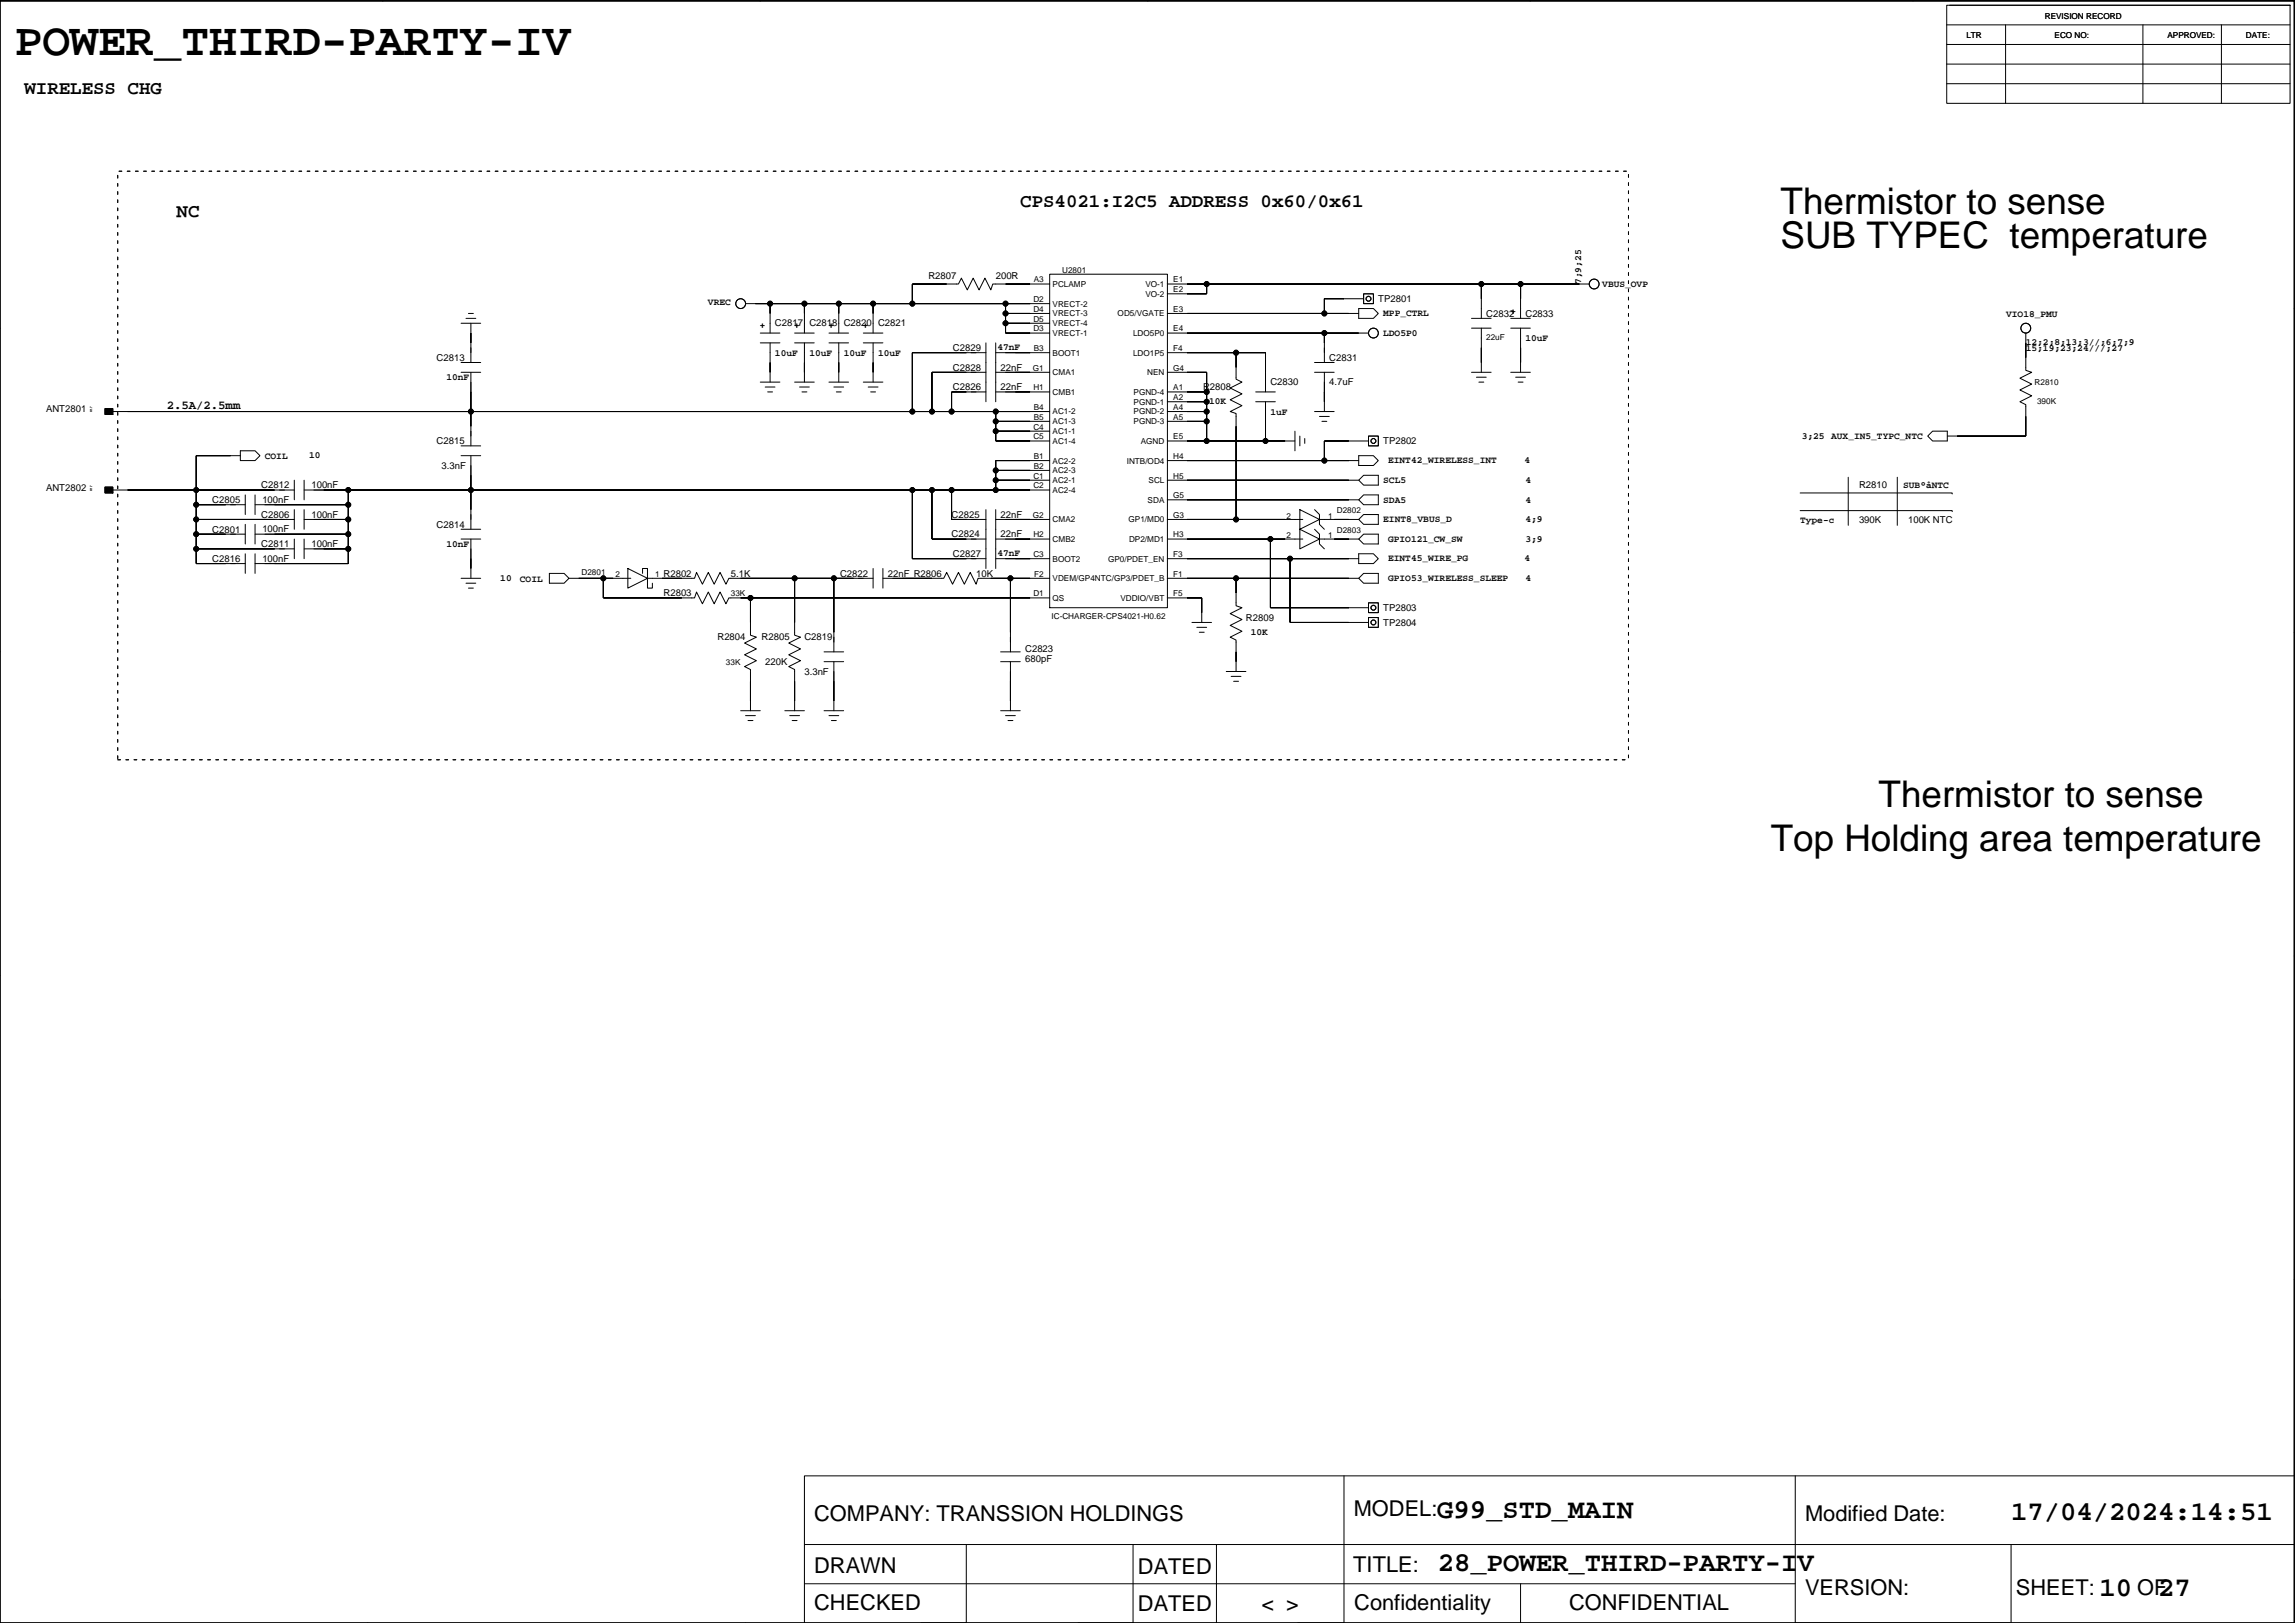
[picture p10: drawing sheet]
<svg xmlns="http://www.w3.org/2000/svg" width="594mm" height="420mm" viewBox="0 0 594 420" stroke-linecap="round" stroke-linejoin="round" font-family="sans-serif">
<defs><g id="words">
<text font-size="12" x="3.8" y="14.3">POWER_THIRD-PARTY-IV</text>
<g font-size="9.5">
<text x="460.9" y="55.3">Thermistor to sense</text>
<text x="460.9" y="64.2">SUB TYPEC temperature</text>
<text x="486.3" y="209">Thermistor to sense</text>
<text x="458.4" y="220.4">Top Holding area temperature</text>
</g>
<g font-size="7.1">
<text x="372" y="392.9">G99_STD_MAIN</text>
<text x="520.6" y="393.5">17/04/2024:14:51</text>
<text x="372.2" y="406.8">28_POWER_THIRD-PARTY-IV</text>
<text x="543.4" y="413.3">10</text>
<text x="558.7" y="413.3">27</text>
</g>
<g font-size="5.6">
<text x="210.8" y="393.8">COMPANY: TRANSSION HOLDINGS</text>
<text x="350.4" y="392.5">MODEL:</text>
<text x="467.3" y="393.8">Modified Date:</text>
<text x="210.8" y="407.2">DRAWN</text>
<text x="294.6" y="407.3">DATED</text>
<text x="350.3" y="406.8">TITLE:</text>
<text x="467.3" y="412.8">VERSION:</text>
<text x="521.9" y="412.8">SHEET:</text>
<text x="553.2" y="412.8">OF</text>
<text x="210.8" y="416.9">CHECKED</text>
<text x="294.6" y="417">DATED</text>
<text x="326.5" y="417.1">&lt; &gt;</text>
<text x="350.6" y="416.9">Confidentiality</text>
<text x="406.2" y="416.9">CONFIDENTIAL</text>
</g>
<g font-size="4.9">
<text x="6.3" y="24.4">WIRELESS CHG</text>
<text x="264.1" y="53.6">CPS4021:I2C5 ADDRESS 0x60/0x61</text>
<text x="45.7" y="56.1">NC</text>
</g>
<g font-size="3.5">
<text x="50.8" y="-1">6</text>
<text x="144.7" y="-.9">5</text>
<text x="250" y="-1">4</text>
<text x="552.6" y="-.9">1</text>
</g>
<text font-size="3.2" x="43.2" y="106">2.5A/2.5mm</text>
<g font-size="2.5">
<text x="240.3" y="72.3">R2807</text>
<text x="257.8" y="72.3">200R</text>
<text x="409.3" y="73.5" transform="rotate(-90 409.3 73.5)">7;9;25</text>
<text x="414.8" y="74.4">VBUS_OVP</text>
<text x="183.3" y="79.1">VREC</text>
<text x="356.8" y="78.2">TP2801</text>
<text x="358.1" y="81.8">MPP_CTRL</text>
<text x="384.7" y="82">C2832</text>
<text x="394.9" y="82">C2833</text>
<text x="519.3" y="82">VIO18_PMU</text>
<text x="200.6" y="84.5">C2817</text>
<text x="209.5" y="84.5">C2818</text>
<text x="218.4" y="84.5">C2820</text>
<text x="227.3" y="84.5">C2821</text>
<text x="358.1" y="87.1">LDO5P0</text>
<text x="394.9" y="88.3">10uF</text>
<text x="524.4" y="89.4">12;2;8;13;3//;6;7;9</text>
<text x="113" y="93.4">C2813</text>
<text x="200.6" y="92.1">10uF</text>
<text x="209.5" y="92.1">10uF</text>
<text x="218.4" y="92.1">10uF</text>
<text x="227.3" y="92.1">10uF</text>
<text x="246.7" y="96">C2828</text>
<text x="246.7" y="90.9">C2829</text>
<text x="258.2" y="90.5">47nF</text>
<text x="259" y="96">22nF</text>
<text x="344.1" y="93.4">C2831</text>
<text x="524.4" y="90.9">15;19;23;24///;27</text>
<text x="115.5" y="98.5">10nF</text>
<text x="246.7" y="101">C2826</text>
<text x="259" y="101">22nF</text>
<text x="311.4" y="101">R2808</text>
<text x="328.9" y="99.8">C2830</text>
<text x="344.1" y="99.8">4.7uF</text>
<text x="11.9" y="106.7">ANT2801</text>
<text x="313" y="104.5">10K</text>
<text x="328.9" y="107.4">1uF</text>
<text x="466.4" y="113.6">3;25 AUX_IN5_TYPC_NTC</text>
<text x="68.6" y="118.8">COIL</text>
<text x="80" y="118.7">10</text>
<text x="113" y="115">C2815</text>
<text x="358.1" y="115">TP2802</text>
<text x="359.3" y="119.9">EINT42_WIRELESS_INT</text>
<text x="394.7" y="119.9">4</text>
<text x="114.3" y="121.4">3.3nF</text>
<text x="358.1" y="125">SCL5</text>
<text x="394.9" y="125">4</text>
<text x="11.9" y="127.1">ANT2802</text>
<text x="54.9" y="130.2">C2805</text>
<text x="67.6" y="126.4">C2812</text>
<text x="67.9" y="130.2">100nF</text>
<text x="80.6" y="126.4">100nF</text>
<text x="358.1" y="130.1">SDA5</text>
<text x="394.9" y="130.1">4</text>
<text x="481.2" y="126.4">R2810</text>
<text x="492.6" y="126.4">SUB°åNTC</text>
<text x="54.9" y="137.9">C2801</text>
<text x="67.6" y="134">C2806</text>
<text x="67.9" y="137.8">100nF</text>
<text x="80.6" y="134">100nF</text>
<text x="113" y="136.6">C2814</text>
<text x="246.3" y="134">C2825</text>
<text x="259" y="134">22nF</text>
<text x="358.1" y="135.2">EINT8_VBUS_D</text>
<text x="394.9" y="135.2">4;9</text>
<text x="466" y="135.3">Type-c</text>
<text x="481.2" y="135.3">390K</text>
<text x="493.9" y="135.3">100K NTC</text>
<text x="67.6" y="141.7">C2811</text>
<text x="80.6" y="141.7">100nF</text>
<text x="115.5" y="141.7">10nF</text>
<text x="246.3" y="139.1">C2824</text>
<text x="258.2" y="143.8">47nF</text>
<text x="259" y="139.1">22nF</text>
<text x="359.3" y="140.2">GPIO121_CW_SW</text>
<text x="394.9" y="140.2">3;9</text>
<text x="54.9" y="145.5">C2816</text>
<text x="67.9" y="145.5">100nF</text>
<text x="171.8" y="149.3">R2802</text>
<text x="189.2" y="149.3">5.1K</text>
<text x="217.5" y="149.3">C2822</text>
<text x="229.8" y="149.3">22nF R2806</text>
<text x="246.7" y="144.2">C2827</text>
<text x="252.7" y="149.3">10K</text>
<text x="359.3" y="145.3">EINT45_WIRE_PG</text>
<text x="394.7" y="145.3">4</text>
<text x="129.5" y="150.4">10</text>
<text x="134.6" y="150.5">COIL</text>
<text x="171.8" y="154.3">R2803</text>
<text x="359.3" y="150.4">GPIO53_WIRELESS_SLEEP</text>
<text x="394.9" y="150.4">4</text>
<text x="322.5" y="160.7">R2809</text>
<text x="358.1" y="158.2">TP2803</text>
<text x="358.1" y="162">TP2804</text>
<text x="185.7" y="165.8">R2804</text>
<text x="197.1" y="165.8">R2805</text>
<text x="208.2" y="165.8">C2819</text>
<text x="323.8" y="164.5">10K</text>
<text x="198.1" y="172.1">220K</text>
<text x="265.4" y="168.8">C2823</text>
<text x="265.4" y="171.4">680pF</text>
<text x="208.2" y="174.7">3.3nF</text>
</g>
<g font-size="2.1">
<text x="529.3" y="4.8">REVISION RECORD</text>
<text x="509" y="9.9">LTR</text>
<text x="531.9" y="9.9">ECO NO:</text>
<text x="561.1" y="9.9">APPROVED:</text>
<text x="581.4" y="9.9">DATE:</text>
<text x="274.9" y="70.6">U2801</text>
<text x="267.6" y="73.1">A3</text>
<text x="272.5" y="74.3">PCLAMP</text>
<text x="296.5" y="74.3">VO-1</text>
<text x="296.5" y="76.8">VO-2</text>
<text x="303.7" y="73.1">E1</text>
<text x="303.7" y="75.6">E2</text>
<text x="267.5" y="83.3">D5</text>
<text x="267.5" y="80.7">D4</text>
<text x="267.5" y="78.2">D2</text>
<text x="272.5" y="79.4">VRECT-2</text>
<text x="272.5" y="81.9">VRECT-3</text>
<text x="289.3" y="81.9">OD5/VGATE</text>
<text x="303.7" y="80.7">E3</text>
<text x="391.1" y="81.2">+</text>
<text x="196.8" y="85">+</text>
<text x="205.7" y="85">+</text>
<text x="214.6" y="85">+</text>
<text x="223.5" y="85">+</text>
<text x="267.5" y="85.8">D3</text>
<text x="272.5" y="87">VRECT-1</text>
<text x="272.5" y="84.4">VRECT-4</text>
<text x="293.3" y="87">LDO5P0</text>
<text x="303.7" y="85.8">E4</text>
<text x="384.7" y="88">22uF</text>
<text x="267.4" y="96">G1</text>
<text x="267.6" y="90.9">B3</text>
<text x="272.5" y="92.1">BOOT1</text>
<text x="293.3" y="92.1">LDO1P5</text>
<text x="303.7" y="96">G4</text>
<text x="303.7" y="90.9">F4</text>
<text x="267.5" y="101">H1</text>
<text x="272.5" y="97.1">CMA1</text>
<text x="297" y="97.1">NEN</text>
<text x="303.7" y="101">A1</text>
<text x="526.7" y="99.7">R2810</text>
<text x="267.6" y="106.1">B4</text>
<text x="272.5" y="107.3">AC1-2</text>
<text x="272.5" y="102.2">CMB1</text>
<text x="293.4" y="102.2">PGND-4</text>
<text x="293.4" y="104.8">PGND-1</text>
<text x="293.4" y="107.3">PGND-2</text>
<text x="303.7" y="106.1">A4</text>
<text x="303.7" y="103.6">A2</text>
<text x="527.3" y="104.5">390K</text>
<text x="267.5" y="111.2">C4</text>
<text x="267.5" y="113.7">C5</text>
<text x="267.6" y="108.7">B5</text>
<text x="272.5" y="109.8">AC1-3</text>
<text x="272.5" y="112.4">AC1-1</text>
<text x="293.4" y="109.8">PGND-3</text>
<text x="303.7" y="108.7">A5</text>
<text x="303.7" y="113.7">E5</text>
<text x="267.6" y="118.8">B1</text>
<text x="272.5" y="120">AC2-2</text>
<text x="272.5" y="114.9">AC1-4</text>
<text x="291.7" y="120">INTB/OD4</text>
<text x="295.3" y="114.9">AGND</text>
<text x="303.7" y="118.8">H4</text>
<text x="267.5" y="123.9">C1</text>
<text x="267.6" y="121.3">B2</text>
<text x="272.5" y="122.5">AC2-3</text>
<text x="272.5" y="125.1">AC2-1</text>
<text x="297.3" y="125.1">SCL</text>
<text x="303.7" y="123.9">H5</text>
<text x="267.5" y="126.4">C2</text>
<text x="272.5" y="127.6">AC2-4</text>
<text x="297.1" y="130.2">SDA</text>
<text x="303.7" y="129">G5</text>
<text x="267.4" y="134">G2</text>
<text x="272.5" y="135.2">CMA2</text>
<text x="292.1" y="135.2">GP1/MD0</text>
<text x="303.7" y="134">G3</text>
<text x="333" y="134.3">2</text>
<text x="343.8" y="134.3">1</text>
<text x="346.1" y="137.9">D2803</text>
<text x="346.1" y="132.8">D2802</text>
<text x="267.5" y="139.1">H2</text>
<text x="272.5" y="140.3">CMB2</text>
<text x="292.3" y="140.3">DP2/MD1</text>
<text x="303.7" y="139.1">H3</text>
<text x="333" y="139.4">2</text>
<text x="343.8" y="139.4">1</text>
<text x="150.5" y="149">D2801</text>
<text x="159.3" y="149.3">2</text>
<text x="169.6" y="149.3">1</text>
<text x="267.5" y="144.2">C3</text>
<text x="267.7" y="149.3">F2</text>
<text x="272.5" y="145.4">BOOT2</text>
<text x="286.8" y="145.4">GP0/PDET_EN</text>
<text x="303.7" y="149.3">F1</text>
<text x="303.7" y="144.2">F3</text>
<text x="189.2" y="154.4">33K</text>
<text x="267.5" y="154.4">D1</text>
<text x="272.5" y="155.5">QS</text>
<text x="272.5" y="150.5">VDEM/GP4NTC/GP3/PDET_B</text>
<text x="290" y="155.5">VDDIO/VBT</text>
<text x="303.7" y="154.4">F5</text>
<text x="272.2" y="160.2">IC-CHARGER-CPS4021-H0.62</text>
<text x="187.9" y="172.2">33K</text>
</g>
<g font-size=".7">
<text x="23.9" y="106.8" transform="rotate(-90 23.9 106.8)">H1.7</text>
<text x="23.9" y="127.1" transform="rotate(-90 23.9 127.1)">H1.7</text>
</g>
</g></defs>
<g fill="none" stroke="#000" stroke-width=".26">
<path d="M99 0v.3M196.8 0v.3M297.1 0v.3M396.1 0v.3M495.2 0v.3M0 .1h594v420.1h-594zM0 .3h593.9v419.9h-593.9zM503.9 1.4h88.9v25.4h-88.9zM503.9 16.6h88.9M503.9 11.5h88.9M503.9 6.4h88.9M504.7 1.4h88.1"/>
<path d="M519.2 6.4v20.4M554.7 6.4v20.4M575 6.4v20.4M503.9 21.7h88.9M193 78.6h78.7M195.5 78.6h.1M199.3 78.6v7.6M208.2 78.6v7.6M217.1 78.6v7.6M226 78.6v7.6M260.3 78.6v7.6h11.4M271.7 71h30.5v86.3h-30.5z"/>
<path d="M271.7 73.5h-14.7l-.5 1.6-1.5-3.1-1.6 3.1-1.5-3.1-1.5 3.1-1.5-3.1-.8 1.5h-11.9v5.1M302.2 73.5h109.2M312.3 73.5v2.6h-10.1M351.7 79.9h3.8l1.3 1.2-1.3 1.3h-3.8zM353 76.1h2.5v2.5h-2.5zM353 77.3h-10.2v3.8M383.5 73.5v8.9M393.6 73.5v8.9M408.8 73.5h.1M593.9 79.9h.2M-.1 85h.1M119.4 93.8h5"/>
<path d="M119.4 96.4h5M119.4 83.7h5M120.6 82.4h2.6M121.3 81.1h1.2M121.9 86.2h.1M121.9 83.7v10.1M121.9 96.4v19M196.8 86.2h5.1M196.8 88.8h5.1M196.8 98.9h5.1M199.3 96.4h.1M199.3 88.8v10.1"/>
<path d="M205.7 86.2h5.1M205.7 88.8h5.1M205.7 98.9h5.1M208.2 96.4h.1M208.2 88.8v10.1M214.6 86.2h5.1M214.6 88.8h5.1M214.6 98.9h5.1M217.1 96.4h.1M217.1 88.8v10.1M223.5 86.2h5M223.5 88.8h5"/>
<path d="M223.5 98.9h5M226 96.4h.1M226 88.8v10.1M255.2 96.4h-14v10.1M255.2 88.8v15.2M255.2 91.3h-19v15.2M257.8 96.4h13.9M257.8 88.8v15.2M257.8 91.3h13.9M260.3 81.1h11.4M260.3 83.7h11.4M302.2 86.2h52"/>
<path d="M302.2 91.3h25.4v10.2M302.2 96.4h10.1v17.8M302.2 81.1h49.5M320 91.3v6.9l1.5 .7-3.1 1.5 3.1 1.6-3.1 1.5 3.1 1.5-3.1 1.5 1.6 .5v27.5M340.3 93.8h5.1M340.3 96.4h5.1M342.8 86.2v7.6M342.8 96.4v10.1M349.2 81.1h.1M351.7 86.2h.1M380.9 85h5.1M380.9 96.4h5.1"/>
<path d="M380.9 82.4h5.1M382.2 97.7h2.5M382.8 98.9h1.3M383.5 93.8h.1M383.5 85v11.4M391.1 85h5M391.1 96.4h5M391.1 82.4h5M392.3 97.7h2.6M393 98.9h1.2M393.6 93.8h.1M393.6 85v11.4"/>
<path d="M524.4 88.8h.1M524.4 86.2v9.7l1.5 .5-3 1.5 3 1.5-3 1.6 3 1.5-3 1.5 1.5 .8v8.1h-20.3M27.2 105.8h2v1.5h-2zM27.9 106.5h243.8M59.7 118h.1M62.2 116.7h3.8l1.3 1.3-1.3 1.2h-3.8zM62.2 118h-11.4v27.9h12.7M119.4 115.4h5M119.4 118h5M121.9 118v19M198.1 100.2h2.5M198.7 101.5h1.3"/>
<path d="M207 100.2h2.5M207.6 101.5h1.3M215.9 100.2h2.5M216.5 101.5h1.3M224.7 100.2h2.6M225.4 101.5h1.2M255.2 101.5h-8.9v5M257.8 101.5h13.9M257.8 106.5v7.7h13.9M257.8 109.1h13.9M257.8 111.6h13.9M271.7 119.2h-13.9v7.7"/>
<path d="M302.2 101.5h10.1M302.2 104h10.1M302.2 119.2h49.5M302.2 106.5h10.1M302.2 109.1h10.1M302.2 114.2h33M325 101.5h5.1M325 104h5.1M327.6 104v10.2M332.7 114.2h.1M335.2 111.6v5.1M336.5 112.9v2.5"/>
<path d="M337.7 113.5v1.3M340.3 106.5h5.1M341.6 107.8h2.5M342.2 109.1h1.3M342.8 104h.1M349.2 119.2h.1M351.7 118h3.8l1.3 1.2-1.3 1.3h-3.8zM354.2 112.9h2.6v2.5h-2.6zM354.2 114.2h-11.4v5M499 112.9l1.3-1.3h3.8v2.6h-3.8zM506.6 112.9h.1M27.2 126.1h2v1.5h-2z"/>
<path d="M27.9 126.9h48.3M50.8 134.5h25.4M50.8 130.7h12.7M50.8 138.3h12.7M63.5 128.1v5.1M63.5 135.7v5.1M66 130.7h24.1M66 138.3h24.1M66 128.1v5.1M66 135.7v5.1M76.2 124.3v5.1M76.2 131.9v5.1"/>
<path d="M76.2 139.6v5M78.7 134.5h11.4M78.7 126.9h193M78.7 124.3v5.1M78.7 131.9v5.1M78.7 139.6v5M90.1 126.9v19h-24.1M119.4 139.6h5M119.4 137h5M121.9 139.6v10.1M236.2 126.9v17.7h19M241.2 126.9v12.7h14"/>
<path d="M246.3 126.9v7.6h8.9M255.2 131.9v15.3M257.8 139.6h13.9M257.8 134.5h13.9M257.8 131.9v15.3M257.8 121.8h13.9M257.8 124.3h13.9M302.2 139.6h35M302.2 134.5h35M302.2 124.3h49.5M302.2 129.4h49.5M328.9 139.6v17.7h25.3"/>
<path d="M336.5 137l5.1 2.6-5.1 2.5zM336.5 131.9l5.1 2.6-5.1 2.5zM340.3 137l1.3 1.3v2.5l1.2 1.3M340.3 131.9l1.3 1.3v2.5l1.2 1.3M341.6 139.6h10.1M341.6 134.5h10.1M349.2 139.6h.1M349.2 134.5h.1M349.2 129.4h.1M349.2 124.3h.1M351.7 129.4l1.3-1.3h3.8v2.6h-3.8zM353 138.3h3.8v2.5h-3.8l-1.3-1.2z"/>
<path d="M353 133.2h3.8v2.5h-3.8l-1.3-1.2zM353 123h3.8v2.6h-3.8l-1.3-1.3zM466 132.2h39.3v.2M466 127.6h39.3v.3M478.4 123.6v12.4M491.1 123.6v12.4M50.8 142.1h25.4M63.5 143.4v5M66 143.4v5M78.7 142.1h11.4M119.4 149.7h5M120.6 151h2.6"/>
<path d="M121.3 152.2h1.2M121.9 147.2h.1M142.2 148.4h3.8l1.3 1.3-1.3 1.3h-3.8zM147.3 149.7h16M149.8 149.7h.1M156.2 149.7v5.1h23.6l.5-1.5 1.5 3 1.5-3 1.6 3 1.5-3 1.5 3 .8-1.5h83M162.5 147.2l5.1 2.5-5.1 2.5zM166.3 148.4v-1.2h1.3v5h1.3v-1.2M167.6 149.7h12.2l.5-1.5 1.5 3 1.5-3 1.6 3 1.5-3 1.5 3 .8-1.5h37.3M194.3 154.8v9.6l1.5 .5-3.1 1.6 3.1 1.5-3.1 1.5 3.1 1.5-3.1 1.6 1.6 .7v10.7M205.7 149.7v14.7l1.5 .5-3 1.6 3 1.5-3 1.5 3 1.5-3 1.6 1.5 .7v10.7M215.9 149.7v19.1"/>
<path d="M226 147.2v5M228.5 149.7h15.8l.8-1.5 1.5 3 1.5-3 1.5 3 1.5-3 1.6 3 .5-1.5h18.5M228.5 147.2v5M257.8 144.6h13.9M261.6 149.7v19.1M302.2 149.7h49.5M302.2 144.6h49.5M302.2 154.8h8.9v6.3M311.1 158.6h.1M320 149.7v7.1l1.5 .5-3.1 1.6 3.1 1.5-3.1 1.5 3.1 1.5-3.1 1.5 1.6 .8v8.1M333.9 144.6v16.5h20.3M349.2 144.6h.1"/>
<path d="M349.2 149.7h.1M351.7 143.4h3.8l1.3 1.2-1.3 1.3h-3.8zM353 148.4h3.8v2.6h-3.8l-1.3-1.3zM354.2 156.1h2.6v2.5h-2.6zM354.2 159.9h2.6v2.5h-2.6zM-.1 168.8h.1M213.3 168.8h5.1M213.3 171.3h5.1M215.9 171.3v12.7M259 168.8h5.1M259 171.3h5.1M261.6 171.3v12.7"/>
<path d="M308.5 161.1h5.1M309.8 162.4h2.5M310.4 163.7h1.3M317.4 173.8h5.1M318.7 175.1h2.5M319.3 176.4h1.3M320 171.3h.1M593.9 163.7h.2M191.7 184h5.1M193 185.3h2.5M193.6 186.5h1.3M194.3 181.5h.1"/>
<path d="M203.2 184h5M204.4 185.3h2.6M205.1 186.5h1.2M205.7 181.5h.1M213.3 184h5.1M214.6 185.3h2.5M215.2 186.5h1.3M215.9 181.5h.1M259 184h5.1M260.3 185.3h2.5M260.9 186.5h1.3M261.6 181.5h.1"/>
<path d="M-.1 252.6h.1M593.9 247.5h.2M-.1 336.4h.1M593.9 331.3h.2M208.2 399.8h385.7M250.1 399.8v20.4h-11.6M293.3 399.8v20.4h-14.2M314.9 399.8v20.4M347.9 382.1v38.1h-11.9M464.7 382.1v38.1h55.6M520.6 399.8v20.4M593.9 382.1h-385.7v38.1"/>
<path d="M208.2 410h256.5M393.6 410v10.2M95.2 420.2h.1M193 420.2h.1M293.3 420.2h.1M491.4 420.2h.1"/>
<circle cx="191.7" cy="78.6" r="1.27"/>
<circle cx="199.3" cy="78.6" r=".63"/>
<circle cx="208.2" cy="78.6" r=".63"/>
<circle cx="217.1" cy="78.6" r=".63"/>
<circle cx="226" cy="78.6" r=".63"/>
<circle cx="236.2" cy="78.6" r=".63"/>
<circle cx="260.3" cy="78.6" r=".63"/>
<circle cx="312.3" cy="73.5" r=".63"/>
<circle cx="354.2" cy="77.3" r=".63"/>
<circle cx="383.5" cy="73.5" r=".63"/>
<circle cx="393.6" cy="73.5" r=".63"/>
<circle cx="412.7" cy="73.5" r="1.27"/>
<circle cx="260.3" cy="81.1" r=".63"/>
<circle cx="260.3" cy="83.7" r=".63"/>
<circle cx="320" cy="91.3" r=".63"/>
<circle cx="342.8" cy="86.2" r=".63"/>
<circle cx="342.8" cy="81.1" r=".63"/>
<circle cx="355.5" cy="86.2" r="1.27"/>
<circle cx="524.4" cy="85" r="1.27"/>
<circle cx="121.9" cy="106.5" r=".63"/>
<circle cx="236.2" cy="106.5" r=".63"/>
<circle cx="241.2" cy="106.5" r=".63"/>
<circle cx="246.3" cy="106.5" r=".63"/>
<circle cx="257.8" cy="109.1" r=".63"/>
<circle cx="257.8" cy="106.5" r=".63"/>
<circle cx="257.8" cy="111.6" r=".63"/>
<circle cx="312.3" cy="114.2" r=".63"/>
<circle cx="312.3" cy="101.5" r=".63"/>
<circle cx="312.3" cy="106.5" r=".63"/>
<circle cx="312.3" cy="109.1" r=".63"/>
<circle cx="312.3" cy="104" r=".63"/>
<circle cx="327.6" cy="114.2" r=".63"/>
<circle cx="342.8" cy="119.2" r=".63"/>
<circle cx="355.5" cy="114.2" r=".63"/>
<circle cx="50.8" cy="130.7" r=".63"/>
<circle cx="50.8" cy="138.3" r=".63"/>
<circle cx="50.8" cy="134.5" r=".63"/>
<circle cx="50.8" cy="126.9" r=".63"/>
<circle cx="90.1" cy="130.7" r=".63"/>
<circle cx="90.1" cy="138.3" r=".63"/>
<circle cx="90.1" cy="134.5" r=".63"/>
<circle cx="90.1" cy="126.9" r=".63"/>
<circle cx="121.9" cy="126.9" r=".63"/>
<circle cx="236.2" cy="126.9" r=".63"/>
<circle cx="241.2" cy="126.9" r=".63"/>
<circle cx="246.3" cy="126.9" r=".63"/>
<circle cx="257.8" cy="124.3" r=".63"/>
<circle cx="257.8" cy="121.8" r=".63"/>
<circle cx="257.8" cy="126.9" r=".63"/>
<circle cx="320" cy="134.5" r=".63"/>
<circle cx="328.9" cy="139.6" r=".63"/>
<circle cx="50.8" cy="142.1" r=".63"/>
<circle cx="90.1" cy="142.1" r=".63"/>
<circle cx="156.2" cy="149.7" r=".63"/>
<circle cx="194.3" cy="154.8" r=".63"/>
<circle cx="205.7" cy="149.7" r=".63"/>
<circle cx="215.9" cy="149.7" r=".63"/>
<circle cx="261.6" cy="149.7" r=".63"/>
<circle cx="320" cy="149.7" r=".63"/>
<circle cx="333.9" cy="144.6" r=".63"/>
<circle cx="355.5" cy="157.3" r=".63"/>
<circle cx="355.5" cy="161.1" r=".63"/>
</g>
<g fill="#000" stroke="#000" stroke-width=".26">
<path d="M195.5 78.6h3.8z" fill-rule="evenodd"/>
<path d="M199.3 78.6v2.5z" fill-rule="evenodd"/>
<path d="M208.2 78.6v2.5z" fill-rule="evenodd"/>
<path d="M199.3 78.6h8.9z" fill-rule="evenodd"/>
<path d="M217.1 78.6v2.5z" fill-rule="evenodd"/>
<path d="M208.2 78.6h8.9z" fill-rule="evenodd"/>
<path d="M226 78.6v2.5z" fill-rule="evenodd"/>
<path d="M217.1 78.6h8.9z" fill-rule="evenodd"/>
<path d="M236.2 73.5v5.1z" fill-rule="evenodd"/>
<path d="M226 78.6h10.2z" fill-rule="evenodd"/>
<path d="M236.2 73.5h8.9z" fill-rule="evenodd"/>
<path d="M260.3 78.6v2.5z" fill-rule="evenodd"/>
<path d="M236.2 78.6h24.1z" fill-rule="evenodd"/>
<path d="M260.3 73.5h6.3z" fill-rule="evenodd"/>
<path d="M260.3 78.6h6.3z" fill-rule="evenodd"/>
<path d="M307.3 76.1h5z" fill-rule="evenodd"/>
<path d="M312.3 73.5v2.6z" fill-rule="evenodd"/>
<path d="M307.3 73.5h5z" fill-rule="evenodd"/>
<path d="M342.8 77.3v3.8z" fill-rule="evenodd"/>
<path d="M342.8 77.3h5.1z" fill-rule="evenodd"/>
<path d="M383.5 73.5v3.8z" fill-rule="evenodd"/>
<path d="M312.3 73.5h71.2z" fill-rule="evenodd"/>
<path d="M383.5 73.5h10.1z" fill-rule="evenodd"/>
<path d="M393.6 73.5v3.8z" fill-rule="evenodd"/>
<path d="M393.6 73.5h15.2z" fill-rule="evenodd"/>
<path d="M121.9 86.2v2.6z" fill-rule="evenodd"/>
<path d="M199.3 93.8v2.6z" fill-rule="evenodd"/>
<path d="M208.2 93.8v2.6z" fill-rule="evenodd"/>
<path d="M217.1 93.8v2.6z" fill-rule="evenodd"/>
<path d="M226 93.8v2.6z" fill-rule="evenodd"/>
<path d="M236.2 91.3v15.2z" fill-rule="evenodd"/>
<path d="M241.2 96.4v10.1z" fill-rule="evenodd"/>
<path d="M236.2 91.3h13.9z" fill-rule="evenodd"/>
<path d="M241.2 96.4h8.9z" fill-rule="evenodd"/>
<path d="M260.3 83.7v2.5z" fill-rule="evenodd"/>
<path d="M260.3 81.1v2.6z" fill-rule="evenodd"/>
<path d="M262.8 91.3h3.8z" fill-rule="evenodd"/>
<path d="M262.8 96.4h3.8z" fill-rule="evenodd"/>
<path d="M260.3 86.2h6.3z" fill-rule="evenodd"/>
<path d="M260.3 83.7h6.3z" fill-rule="evenodd"/>
<path d="M260.3 81.1h6.3z" fill-rule="evenodd"/>
<path d="M307.3 96.4h5z" fill-rule="evenodd"/>
<path d="M312.3 96.4v5.1z" fill-rule="evenodd"/>
<path d="M307.3 91.3h12.7z" fill-rule="evenodd"/>
<path d="M320 91.3v3.8z" fill-rule="evenodd"/>
<path d="M327.6 91.3v5.1z" fill-rule="evenodd"/>
<path d="M320 91.3h7.6z" fill-rule="evenodd"/>
<path d="M342.8 86.2v2.6z" fill-rule="evenodd"/>
<path d="M307.3 86.2h35.5z" fill-rule="evenodd"/>
<path d="M307.3 81.1h35.5z" fill-rule="evenodd"/>
<path d="M342.8 81.1h6.4z" fill-rule="evenodd"/>
<path d="M342.8 86.2h8.9z" fill-rule="evenodd"/>
<path d="M383.5 90v3.8z" fill-rule="evenodd"/>
<path d="M393.6 90v3.8z" fill-rule="evenodd"/>
<path d="M524.4 88.8v3.8z" fill-rule="evenodd"/>
<path d="M27.2 105.8h2v1.5h-2z" fill-rule="evenodd"/>
<path d="M50.8 118v8.9z" fill-rule="evenodd"/>
<path d="M50.8 118h8.9z" fill-rule="evenodd"/>
<path d="M121.9 106.5v3.8z" fill-rule="evenodd"/>
<path d="M121.9 101.5v5z" fill-rule="evenodd"/>
<path d="M33 106.5h88.9z" fill-rule="evenodd"/>
<path d="M121.9 106.5h114.3z" fill-rule="evenodd"/>
<path d="M236.2 106.5h5z" fill-rule="evenodd"/>
<path d="M241.2 106.5h5.1z" fill-rule="evenodd"/>
<path d="M246.3 101.5v5z" fill-rule="evenodd"/>
<path d="M246.3 101.5h3.8z" fill-rule="evenodd"/>
<path d="M257.8 106.5v2.6z" fill-rule="evenodd"/>
<path d="M257.8 111.6v2.6z" fill-rule="evenodd"/>
<path d="M246.3 106.5h11.5z" fill-rule="evenodd"/>
<path d="M257.8 109.1v2.5z" fill-rule="evenodd"/>
<path d="M257.8 119.2v2.6z" fill-rule="evenodd"/>
<path d="M262.8 101.5h3.8z" fill-rule="evenodd"/>
<path d="M257.8 114.2h8.8z" fill-rule="evenodd"/>
<path d="M257.8 106.5h8.8z" fill-rule="evenodd"/>
<path d="M257.8 109.1h8.8z" fill-rule="evenodd"/>
<path d="M257.8 111.6h8.8z" fill-rule="evenodd"/>
<path d="M257.8 119.2h8.8z" fill-rule="evenodd"/>
<path d="M307.3 114.2h5z" fill-rule="evenodd"/>
<path d="M307.3 106.5h5z" fill-rule="evenodd"/>
<path d="M307.3 101.5h5z" fill-rule="evenodd"/>
<path d="M312.3 101.5v2.5z" fill-rule="evenodd"/>
<path d="M307.3 104h5z" fill-rule="evenodd"/>
<path d="M312.3 104v2.5z" fill-rule="evenodd"/>
<path d="M312.3 106.5v2.6z" fill-rule="evenodd"/>
<path d="M307.3 109.1h5z" fill-rule="evenodd"/>
<path d="M312.3 109.1v5.1z" fill-rule="evenodd"/>
<path d="M320 110.3v24.2z" fill-rule="evenodd"/>
<path d="M312.3 114.2h15.3z" fill-rule="evenodd"/>
<path d="M327.6 109.1v5.1z" fill-rule="evenodd"/>
<path d="M327.6 114.2h5.1z" fill-rule="evenodd"/>
<path d="M342.8 101.5v2.5z" fill-rule="evenodd"/>
<path d="M342.8 114.2v5z" fill-rule="evenodd"/>
<path d="M307.3 119.2h35.5z" fill-rule="evenodd"/>
<path d="M342.8 114.2h6.4z" fill-rule="evenodd"/>
<path d="M342.8 119.2h6.4z" fill-rule="evenodd"/>
<path d="M506.6 112.9h17.8z" fill-rule="evenodd"/>
<path d="M524.4 107.8v5.1z" fill-rule="evenodd"/>
<path d="M27.2 126.1h2v1.5h-2z" fill-rule="evenodd"/>
<path d="M50.8 134.5v3.8z" fill-rule="evenodd"/>
<path d="M50.8 130.7v3.8z" fill-rule="evenodd"/>
<path d="M50.8 126.9v3.8z" fill-rule="evenodd"/>
<path d="M33 126.9h17.8z" fill-rule="evenodd"/>
<path d="M50.8 138.3v3.8z" fill-rule="evenodd"/>
<path d="M50.8 130.7h7.6z" fill-rule="evenodd"/>
<path d="M50.8 138.3h7.6z" fill-rule="evenodd"/>
<path d="M50.8 126.9h20.3z" fill-rule="evenodd"/>
<path d="M50.8 134.5h20.3z" fill-rule="evenodd"/>
<path d="M90.1 126.9v3.8z" fill-rule="evenodd"/>
<path d="M83.8 126.9h6.3z" fill-rule="evenodd"/>
<path d="M90.1 130.7v3.8z" fill-rule="evenodd"/>
<path d="M71.1 130.7h19z" fill-rule="evenodd"/>
<path d="M83.8 134.5h6.3z" fill-rule="evenodd"/>
<path d="M90.1 134.5v3.8z" fill-rule="evenodd"/>
<path d="M90.1 138.3v3.8z" fill-rule="evenodd"/>
<path d="M71.1 138.3h19z" fill-rule="evenodd"/>
<path d="M121.9 126.9v5z" fill-rule="evenodd"/>
<path d="M121.9 123v3.9z" fill-rule="evenodd"/>
<path d="M90.1 126.9h31.8z" fill-rule="evenodd"/>
<path d="M236.2 126.9v17.7z" fill-rule="evenodd"/>
<path d="M121.9 126.9h114.3z" fill-rule="evenodd"/>
<path d="M236.2 126.9h5z" fill-rule="evenodd"/>
<path d="M241.2 126.9v12.7z" fill-rule="evenodd"/>
<path d="M246.3 126.9v7.6z" fill-rule="evenodd"/>
<path d="M241.2 126.9h5.1z" fill-rule="evenodd"/>
<path d="M246.3 134.5h3.8z" fill-rule="evenodd"/>
<path d="M241.2 139.6h8.9z" fill-rule="evenodd"/>
<path d="M257.8 124.3v2.6z" fill-rule="evenodd"/>
<path d="M257.8 121.8v2.5z" fill-rule="evenodd"/>
<path d="M246.3 126.9h11.5z" fill-rule="evenodd"/>
<path d="M262.8 134.5h3.8z" fill-rule="evenodd"/>
<path d="M262.8 139.6h3.8z" fill-rule="evenodd"/>
<path d="M257.8 121.8h8.8z" fill-rule="evenodd"/>
<path d="M257.8 124.3h8.8z" fill-rule="evenodd"/>
<path d="M257.8 126.9h8.8z" fill-rule="evenodd"/>
<path d="M307.3 134.5h12.7z" fill-rule="evenodd"/>
<path d="M328.9 139.6v17.7z" fill-rule="evenodd"/>
<path d="M307.3 139.6h21.6z" fill-rule="evenodd"/>
<path d="M328.9 139.6h3.8z" fill-rule="evenodd"/>
<path d="M320 134.5h12.7z" fill-rule="evenodd"/>
<path d="M345.4 134.5h3.8z" fill-rule="evenodd"/>
<path d="M307.3 129.4h41.9z" fill-rule="evenodd"/>
<path d="M307.3 124.3h41.9z" fill-rule="evenodd"/>
<path d="M345.4 139.6h3.8z" fill-rule="evenodd"/>
<path d="M50.8 142.1v3.8z" fill-rule="evenodd"/>
<path d="M50.8 145.9h7.6z" fill-rule="evenodd"/>
<path d="M50.8 142.1h20.3z" fill-rule="evenodd"/>
<path d="M83.8 142.1h6.3z" fill-rule="evenodd"/>
<path d="M90.1 142.1v3.8z" fill-rule="evenodd"/>
<path d="M71.1 145.9h19z" fill-rule="evenodd"/>
<path d="M121.9 144.6v2.6z" fill-rule="evenodd"/>
<path d="M156.2 149.7v5.1z" fill-rule="evenodd"/>
<path d="M149.8 149.7h6.4z" fill-rule="evenodd"/>
<path d="M156.2 149.7h2.5z" fill-rule="evenodd"/>
<path d="M171.4 149.7h5.1z" fill-rule="evenodd"/>
<path d="M156.2 154.8h20.3z" fill-rule="evenodd"/>
<path d="M194.3 154.8v6.3z" fill-rule="evenodd"/>
<path d="M191.7 154.8h2.6z" fill-rule="evenodd"/>
<path d="M191.7 149.7h14z" fill-rule="evenodd"/>
<path d="M205.7 149.7v11.4z" fill-rule="evenodd"/>
<path d="M215.9 149.7v14z" fill-rule="evenodd"/>
<path d="M205.7 149.7h10.2z" fill-rule="evenodd"/>
<path d="M215.9 149.7h5z" fill-rule="evenodd"/>
<path d="M233.6 149.7h7.6z" fill-rule="evenodd"/>
<path d="M236.2 144.6h13.9z" fill-rule="evenodd"/>
<path d="M256.5 149.7h5.1z" fill-rule="evenodd"/>
<path d="M261.6 149.7v14z" fill-rule="evenodd"/>
<path d="M261.6 149.7h5z" fill-rule="evenodd"/>
<path d="M262.8 144.6h3.8z" fill-rule="evenodd"/>
<path d="M194.3 154.8h72.3z" fill-rule="evenodd"/>
<path d="M307.3 154.8h3.8z" fill-rule="evenodd"/>
<path d="M311.1 154.8v3.8z" fill-rule="evenodd"/>
<path d="M320 149.7v3.8z" fill-rule="evenodd"/>
<path d="M307.3 149.7h12.7z" fill-rule="evenodd"/>
<path d="M333.9 144.6v16.5z" fill-rule="evenodd"/>
<path d="M307.3 144.6h26.6z" fill-rule="evenodd"/>
<path d="M328.9 157.3h20.3z" fill-rule="evenodd"/>
<path d="M333.9 144.6h15.3z" fill-rule="evenodd"/>
<path d="M320 149.7h29.2z" fill-rule="evenodd"/>
<path d="M194.3 176.4v5.1z" fill-rule="evenodd"/>
<path d="M205.7 176.4v5.1z" fill-rule="evenodd"/>
<path d="M215.9 176.4v5.1z" fill-rule="evenodd"/>
<path d="M261.6 176.4v5.1z" fill-rule="evenodd"/>
<path d="M320 168.8v2.5z" fill-rule="evenodd"/>
<path d="M333.9 161.1h15.3z" fill-rule="evenodd"/>
<circle cx="199.3" cy="78.6" r=".63"/>
<circle cx="208.2" cy="78.6" r=".63"/>
<circle cx="217.1" cy="78.6" r=".63"/>
<circle cx="226" cy="78.6" r=".63"/>
<circle cx="236.2" cy="78.6" r=".63"/>
<circle cx="260.3" cy="78.6" r=".63"/>
<circle cx="312.3" cy="73.5" r=".63"/>
<circle cx="383.5" cy="73.5" r=".63"/>
<circle cx="393.6" cy="73.5" r=".63"/>
<circle cx="260.3" cy="81.1" r=".63"/>
<circle cx="260.3" cy="83.7" r=".63"/>
<circle cx="320" cy="91.3" r=".63"/>
<circle cx="342.8" cy="86.2" r=".63"/>
<circle cx="342.8" cy="81.1" r=".63"/>
<circle cx="121.9" cy="106.5" r=".63"/>
<circle cx="236.2" cy="106.5" r=".63"/>
<circle cx="241.2" cy="106.5" r=".63"/>
<circle cx="246.3" cy="106.5" r=".63"/>
<circle cx="257.8" cy="109.1" r=".63"/>
<circle cx="257.8" cy="106.5" r=".63"/>
<circle cx="257.8" cy="111.6" r=".63"/>
<circle cx="312.3" cy="114.2" r=".63"/>
<circle cx="312.3" cy="101.5" r=".63"/>
<circle cx="312.3" cy="106.5" r=".63"/>
<circle cx="312.3" cy="109.1" r=".63"/>
<circle cx="312.3" cy="104" r=".63"/>
<circle cx="327.6" cy="114.2" r=".63"/>
<circle cx="342.8" cy="119.2" r=".63"/>
<circle cx="50.8" cy="130.7" r=".63"/>
<circle cx="50.8" cy="138.3" r=".63"/>
<circle cx="50.8" cy="134.5" r=".63"/>
<circle cx="50.8" cy="126.9" r=".63"/>
<circle cx="90.1" cy="130.7" r=".63"/>
<circle cx="90.1" cy="138.3" r=".63"/>
<circle cx="90.1" cy="134.5" r=".63"/>
<circle cx="90.1" cy="126.9" r=".63"/>
<circle cx="121.9" cy="126.9" r=".63"/>
<circle cx="236.2" cy="126.9" r=".63"/>
<circle cx="241.2" cy="126.9" r=".63"/>
<circle cx="246.3" cy="126.9" r=".63"/>
<circle cx="257.8" cy="124.3" r=".63"/>
<circle cx="257.8" cy="121.8" r=".63"/>
<circle cx="257.8" cy="126.9" r=".63"/>
<circle cx="320" cy="134.5" r=".63"/>
<circle cx="328.9" cy="139.6" r=".63"/>
<circle cx="50.8" cy="142.1" r=".63"/>
<circle cx="90.1" cy="142.1" r=".63"/>
<circle cx="156.2" cy="149.7" r=".63"/>
<circle cx="194.3" cy="154.8" r=".63"/>
<circle cx="205.7" cy="149.7" r=".63"/>
<circle cx="215.9" cy="149.7" r=".63"/>
<circle cx="261.6" cy="149.7" r=".63"/>
<circle cx="320" cy="149.7" r=".63"/>
<circle cx="333.9" cy="144.6" r=".63"/>
</g>
<path d="M30.5 44.3h391v152.4h-391z" fill="none" stroke="#000" stroke-width=".26" stroke-dasharray=".7 1.4"/>
<use href="#words"/>
</svg>
